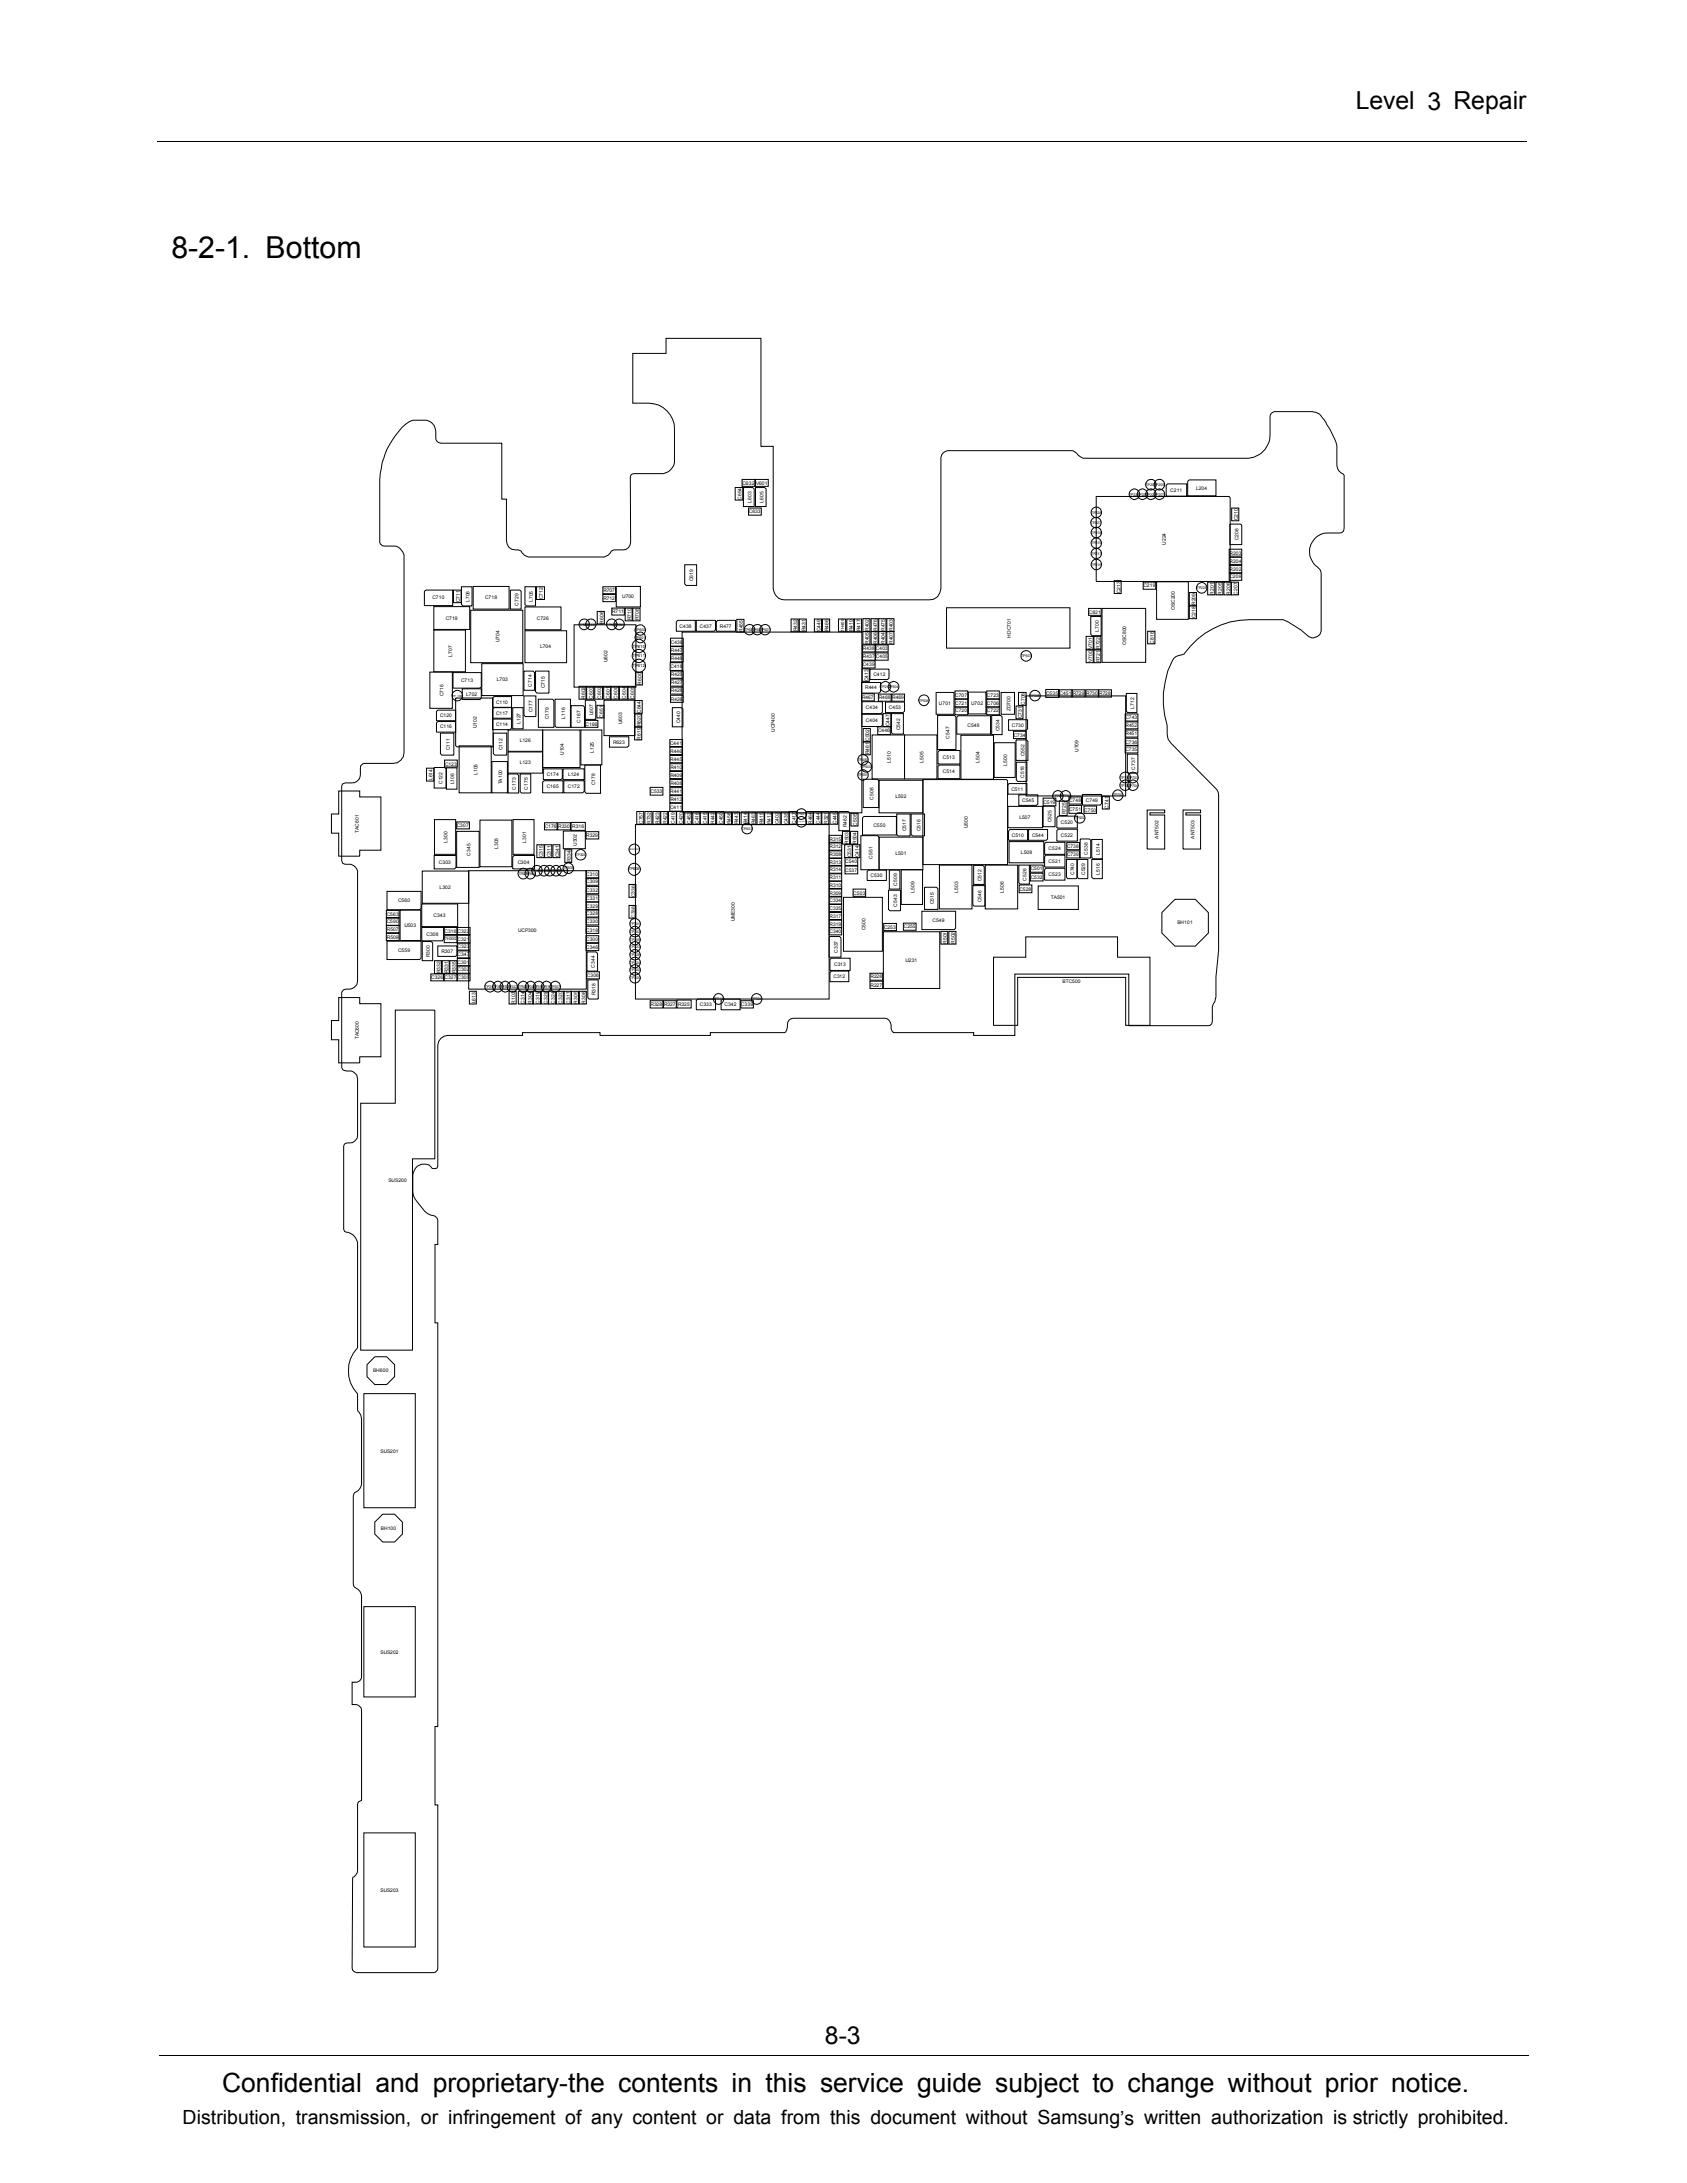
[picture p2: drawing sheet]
<svg xmlns="http://www.w3.org/2000/svg" width="216mm" height="279mm" viewBox="0 0 216 279" stroke-linecap="round" stroke-linejoin="round" font-family="sans-serif">
<defs><g id="words">
<text font-size="3.9" x="21.9" y="33.1">8-2-1. Bottom</text>
<text font-size="3.4" x="28.4" y="267.7">Confidential and proprietary-the contents in this service guide subject to change without prior notice.</text>
<g font-size="3.2">
<text x="173.5" y="14">Level 3 Repair</text>
<text x="105.6" y="261.6">8-3</text>
</g>
<text font-size="2.5" x="23.4" y="271.9">Distribution, transmission, or infringement of any content or data from this document without Samsung’s written authorization is strictly prohibited.</text>
<g font-size=".6">
<text x="94.9" y="64" transform="rotate(-90 94.9 64)">C654</text>
<text x="95" y="62">C632 V601</text>
<text x="95.8" y="65.7">C633</text>
<text x="96.2" y="64.3" transform="rotate(-90 96.2 64.3)">L603</text>
<text x="97.7" y="64.3" transform="rotate(-90 97.7 64.3)">L605</text>
<text x="149.8" y="62.9">C211</text>
<text x="153.1" y="62.7">L204</text>
<text x="149.2" y="69.7" transform="rotate(-90 149.2 69.7)">U224</text>
<text x="157.4" y="71">R203</text>
<text x="158.4" y="66.6" transform="rotate(-90 158.4 66.6)">C210</text>
<text x="158.5" y="69.1" transform="rotate(-90 158.5 69.1)">C206</text>
<text x="55.4" y="76.7">C710</text>
<text x="58.9" y="77.1" transform="rotate(-90 58.9 77.1)">C711</text>
<text x="60.1" y="77" transform="rotate(-90 60.1 77)">L706</text>
<text x="62.1" y="76.7">C718</text>
<text x="66.3" y="77.5" transform="rotate(-90 66.3 77.5)">C729</text>
<text x="68.2" y="77" transform="rotate(-90 68.2 77)">L705</text>
<text x="69.5" y="76.7" transform="rotate(-90 69.5 76.7)">C712</text>
<text x="77.2" y="75.8">R707</text>
<text x="77.2" y="76.8">R712</text>
<text x="79.6" y="76.6">U700</text>
<text x="88.7" y="74.4" transform="rotate(-90 88.7 74.4)">C619</text>
<text x="143.4" y="75.9" transform="rotate(-90 143.4 75.9)">C213</text>
<text x="146.3" y="75.2">C219</text>
<text x="155.3" y="76.1" transform="rotate(-90 155.3 76.1)">R201</text>
<text x="156.4" y="76.1" transform="rotate(-90 156.4 76.1)">R205</text>
<text x="157.4" y="74">C209</text>
<text x="157.4" y="73">R202</text>
<text x="157.4" y="72">R204</text>
<text x="157.4" y="76.1" transform="rotate(-90 157.4 76.1)">R206</text>
<text x="158.4" y="76.1" transform="rotate(-90 158.4 76.1)">C207</text>
<text x="57" y="79.3">C719</text>
<text x="63.9" y="82.2" transform="rotate(-90 63.9 82.2)">U704</text>
<text x="68.7" y="79.4">C726</text>
<text x="69.1" y="83">L704</text>
<text x="77.2" y="79.8" transform="rotate(-90 77.2 79.8)">R606</text>
<text x="78.3" y="78.5">R711</text>
<text x="80.8" y="79.4" transform="rotate(-90 80.8 79.4)">R710</text>
<text x="81.8" y="79.4" transform="rotate(-90 81.8 79.4)">R708</text>
<text x="85.9" y="82.4">C436</text>
<text x="85.9" y="83.4">R447</text>
<text x="87" y="80.3">C438</text>
<text x="89.6" y="80.3">C437</text>
<text x="92.1" y="80.3">R477</text>
<text x="95.1" y="80.8" transform="rotate(-90 95.1 80.8)">R455</text>
<text x="102" y="80.8" transform="rotate(-90 102 80.8)">R432</text>
<text x="103.1" y="80.8" transform="rotate(-90 103.1 80.8)">R431</text>
<text x="105" y="80.8" transform="rotate(-90 105 80.8)">C449</text>
<text x="106" y="80.8" transform="rotate(-90 106 80.8)">R466</text>
<text x="109.2" y="80.8" transform="rotate(-90 109.2 80.8)">R419</text>
<text x="110.1" y="80.8" transform="rotate(-90 110.1 80.8)">R417</text>
<text x="110.4" y="83.2">R438 C403</text>
<text x="111.2" y="82.4" transform="rotate(-90 111.2 82.4)">R405 R402</text>
<text x="112.3" y="82.4" transform="rotate(-90 112.3 82.4)">R406 R476</text>
<text x="113.2" y="82.4" transform="rotate(-90 113.2 82.4)">R404 R475</text>
<text x="114.3" y="82.4" transform="rotate(-90 114.3 82.4)">R407 R403</text>
<text x="129.3" y="81.6" transform="rotate(-90 129.3 81.6)">HDC701</text>
<text x="139.4" y="78.5">C821</text>
<text x="140.6" y="80.9" transform="rotate(-90 140.6 80.9)">L700</text>
<text x="144.1" y="82.5" transform="rotate(-90 144.1 82.5)">OSC800</text>
<text x="147.7" y="82.4" transform="rotate(-90 147.7 82.4)">C816</text>
<text x="150.4" y="78.1" transform="rotate(-90 150.4 78.1)">OSC200</text>
<text x="153" y="79.1" transform="rotate(-90 153 79.1)">C218 R209</text>
<text x="56.8" y="89.1" transform="rotate(-90 56.8 89.1)">C716</text>
<text x="57.9" y="84" transform="rotate(-90 57.9 84)">L707</text>
<text x="59" y="87.3">C713</text>
<text x="59.6" y="89.1">L702</text>
<text x="63.6" y="87.2">L703</text>
<text x="68.1" y="87.9" transform="rotate(-90 68.1 87.9)">C714</text>
<text x="69.7" y="88.1" transform="rotate(-90 69.7 88.1)">C715</text>
<text x="74.9" y="89.4" transform="rotate(-90 74.9 89.4)">R602</text>
<text x="75.9" y="89.5" transform="rotate(-90 75.9 89.5)">C603</text>
<text x="76.9" y="89.5" transform="rotate(-90 76.9 89.5)">C602</text>
<text x="77.8" y="84.7" transform="rotate(-90 77.8 84.7)">U602</text>
<text x="78" y="89.5" transform="rotate(-90 78 89.5)">C601</text>
<text x="79" y="89.5" transform="rotate(-90 79 89.5)">C600</text>
<text x="80.1" y="89.4" transform="rotate(-90 80.1 89.4)">C604</text>
<text x="81.2" y="89.5" transform="rotate(-90 81.2 89.5)">C605</text>
<text x="82.1" y="87.6" transform="rotate(-90 82.1 87.6)">R600</text>
<text x="85.8" y="85.5">C418</text>
<text x="85.9" y="86.6">R425</text>
<text x="85.9" y="89.7">R426</text>
<text x="85.9" y="87.6">R427</text>
<text x="85.9" y="88.6">R428</text>
<text x="85.9" y="84.5">R448</text>
<text x="110.3" y="89.5">R467</text>
<text x="110.4" y="84.3">R437 C405</text>
<text x="110.4" y="85.3">C439</text>
<text x="110.7" y="88.2">R444</text>
<text x="111.1" y="87.2" transform="rotate(-90 111.1 87.2)">C413</text>
<text x="111.8" y="86.5">C412</text>
<text x="112.5" y="89.5">R468 R469</text>
<text x="122.3" y="89.2">C707</text>
<text x="126.3" y="89.2">C723</text>
<text x="133.9" y="89">C535 C451 R729 R730 R728</text>
<text x="139.8" y="84.7" transform="rotate(-90 139.8 84.7)">V700 V701</text>
<text x="140.8" y="84.8" transform="rotate(-90 140.8 84.8)">R721 R722</text>
<text x="56.3" y="93.2">C116</text>
<text x="56.3" y="91.8">C120</text>
<text x="61" y="93.2" transform="rotate(-90 61 93.2)">U102</text>
<text x="63.5" y="92.9">C114</text>
<text x="63.5" y="91.5">C117</text>
<text x="63.5" y="90.1">C110</text>
<text x="66.5" y="95">L126</text>
<text x="66.6" y="92.7" transform="rotate(-90 66.6 92.7)">L127</text>
<text x="68.2" y="91.2" transform="rotate(-90 68.2 91.2)">C177</text>
<text x="70.2" y="92.1" transform="rotate(-90 70.2 92.1)">C179</text>
<text x="72.3" y="92" transform="rotate(-90 72.3 92)">L116</text>
<text x="74.3" y="92.5" transform="rotate(-90 74.3 92.5)">C167</text>
<text x="75" y="92.9">C166</text>
<text x="75.9" y="91.6" transform="rotate(-90 75.9 91.6)">L607</text>
<text x="77.2" y="91.9" transform="rotate(-90 77.2 91.9)">C651</text>
<text x="78.5" y="95.2">R623</text>
<text x="79.6" y="92.7" transform="rotate(-90 79.6 92.7)">U603</text>
<text x="82" y="94.7" transform="rotate(-90 82 94.7)">R619 R620 C644</text>
<text x="85.8" y="95.3">C441</text>
<text x="87.1" y="92.6" transform="rotate(-90 87.1 92.6)">C440</text>
<text x="99.1" y="93.7" transform="rotate(-90 99.1 93.7)">UCP400</text>
<text x="110.8" y="90.8">C434</text>
<text x="110.8" y="92.4">C404</text>
<text x="112.4" y="93.7">C446</text>
<text x="113.8" y="90.7">C453</text>
<text x="113.8" y="92.9" transform="rotate(-90 113.8 92.9)">C447</text>
<text x="115.2" y="93.4" transform="rotate(-90 115.2 93.4)">C542</text>
<text x="120.2" y="90.3">U701</text>
<text x="121.5" y="94.5" transform="rotate(-90 121.5 94.5)">C547</text>
<text x="122.3" y="91.2">C720</text>
<text x="122.3" y="90.2">C721</text>
<text x="123.8" y="93">C548</text>
<text x="124.3" y="90.2">U702</text>
<text x="126.3" y="90.2">C706</text>
<text x="126.3" y="91.2">C722</text>
<text x="127.9" y="93.6" transform="rotate(-90 127.9 93.6)">C534</text>
<text x="129.3" y="91" transform="rotate(-90 129.3 91)">ZD700</text>
<text x="129.5" y="93">C730</text>
<text x="129.7" y="94.3">C734</text>
<text x="130.8" y="91.9" transform="rotate(-90 130.8 91.9)">C731</text>
<text x="131.2" y="90.2" transform="rotate(-90 131.2 90.2)">C708</text>
<text x="144" y="92.1">C743</text>
<text x="144" y="95.2">C736</text>
<text x="144.1" y="94.1">R451</text>
<text x="144.1" y="93.1">R452</text>
<text x="145.1" y="90.7" transform="rotate(-90 145.1 90.7)">L712</text>
<text x="55.4" y="99.9" transform="rotate(-90 55.4 99.9)">L614</text>
<text x="56.6" y="100.3" transform="rotate(-90 56.6 100.3)">C122</text>
<text x="57" y="98">C123</text>
<text x="57.6" y="96" transform="rotate(-90 57.6 96)">C111</text>
<text x="58.1" y="100.4" transform="rotate(-90 58.1 100.4)">L106</text>
<text x="61.1" y="99.2" transform="rotate(-90 61.1 99.2)">L105</text>
<text x="64.3" y="100.4" transform="rotate(-90 64.3 100.4)">TA100</text>
<text x="64.3" y="96" transform="rotate(-90 64.3 96)">C112</text>
<text x="66" y="101" transform="rotate(-90 66 101)">C173</text>
<text x="66.5" y="97.8">L123</text>
<text x="67.5" y="101" transform="rotate(-90 67.5 101)">C175</text>
<text x="70" y="99.3">C174</text>
<text x="70" y="100.9">C165</text>
<text x="72.2" y="96.6" transform="rotate(-90 72.2 96.6)">U104</text>
<text x="72.7" y="100.9">C172</text>
<text x="72.7" y="99.3">L124</text>
<text x="76" y="96.4" transform="rotate(-90 76 96.4)">L125</text>
<text x="76.2" y="100.5" transform="rotate(-90 76.2 100.5)">C178</text>
<text x="83.2" y="101.5">C533</text>
<text x="85.8" y="101.5">R441</text>
<text x="85.8" y="97.4">R445</text>
<text x="85.8" y="96.3">R446</text>
<text x="85.8" y="100.4">R408</text>
<text x="85.8" y="99.4">R409</text>
<text x="85.8" y="98.4">R410</text>
<text x="111.3" y="96.6" transform="rotate(-90 111.3 96.6)">R461 C502</text>
<text x="114" y="97.6" transform="rotate(-90 114 97.6)">L510</text>
<text x="118.2" y="97.6" transform="rotate(-90 118.2 97.6)">L505</text>
<text x="120.7" y="97.2">C513</text>
<text x="120.7" y="99">C514</text>
<text x="125.4" y="97.7" transform="rotate(-90 125.4 97.7)">L504</text>
<text x="128.9" y="98" transform="rotate(-90 128.9 98)">L500</text>
<text x="129.4" y="101.2">C511</text>
<text x="131.1" y="99.6" transform="rotate(-90 131.1 99.6)">C518</text>
<text x="131.1" y="96.8" transform="rotate(-90 131.1 96.8)">C552</text>
<text x="138" y="96.2" transform="rotate(-90 138 96.2)">U709</text>
<text x="144" y="96.1">C735</text>
<text x="145.3" y="98.5" transform="rotate(-90 145.3 98.5)">C737</text>
<text x="45.9" y="106.6" transform="rotate(-90 45.9 106.6)">TAC601</text>
<text x="57.3" y="107.8" transform="rotate(-90 57.3 107.8)">L300</text>
<text x="58.5" y="105.9">C307</text>
<text x="67.3" y="107.8" transform="rotate(-90 67.3 107.8)">L301</text>
<text x="69.7" y="106">C176 R330 R316</text>
<text x="75" y="107.1">R329</text>
<text x="82.3" y="105.5" transform="rotate(-90 82.3 105.5)">C757</text>
<text x="83.3" y="105.4" transform="rotate(-90 83.3 105.4)">R732</text>
<text x="84.3" y="105.4" transform="rotate(-90 84.3 105.4)">R423</text>
<text x="85.3" y="105.4" transform="rotate(-90 85.3 105.4)">R422</text>
<text x="85.8" y="103.5">C411</text>
<text x="85.8" y="102.5">R413</text>
<text x="86.4" y="105.5" transform="rotate(-90 86.4 105.5)">C419</text>
<text x="87.4" y="105.5" transform="rotate(-90 87.4 105.5)">C420</text>
<text x="88.4" y="105.5" transform="rotate(-90 88.4 105.5)">C452</text>
<text x="89.4" y="105.5" transform="rotate(-90 89.4 105.5)">C416</text>
<text x="90.4" y="105.5" transform="rotate(-90 90.4 105.5)">C415</text>
<text x="91.5" y="105.4" transform="rotate(-90 91.5 105.4)">R442</text>
<text x="92.5" y="105.5" transform="rotate(-90 92.5 105.5)">C450</text>
<text x="93.5" y="105.5" transform="rotate(-90 93.5 105.5)">R456</text>
<text x="94.5" y="105.5" transform="rotate(-90 94.5 105.5)">R443</text>
<text x="95.6" y="105.5" transform="rotate(-90 95.6 105.5)">R414</text>
<text x="96.6" y="105.5" transform="rotate(-90 96.6 105.5)">R463</text>
<text x="97.7" y="105.5" transform="rotate(-90 97.7 105.5)">R415</text>
<text x="98.6" y="105.5" transform="rotate(-90 98.6 105.5)">R412</text>
<text x="99.7" y="105.5" transform="rotate(-90 99.7 105.5)">C402</text>
<text x="100.8" y="105.5" transform="rotate(-90 100.8 105.5)">C435</text>
<text x="101.8" y="105.5" transform="rotate(-90 101.8 105.5)">C417</text>
<text x="103.9" y="105.4" transform="rotate(-90 103.9 105.4)">R464</text>
<text x="104.9" y="105.5" transform="rotate(-90 104.9 105.5)">C444</text>
<text x="106" y="105.4" transform="rotate(-90 106 105.4)">R321</text>
<text x="106.2" y="107.6">R315</text>
<text x="107" y="105.5" transform="rotate(-90 107 105.5)">C445</text>
<text x="108.4" y="105.9" transform="rotate(-90 108.4 105.9)">R462</text>
<text x="108.6" y="108" transform="rotate(-90 108.6 108)">R503</text>
<text x="109.6" y="108" transform="rotate(-90 109.6 108)">R504</text>
<text x="109.7" y="105.7" transform="rotate(-90 109.7 105.7)">C505</text>
<text x="111.8" y="105.9">C550</text>
<text x="111.8" y="102.3" transform="rotate(-90 111.8 102.3)">C508</text>
<text x="114.6" y="102.2">L502</text>
<text x="116" y="106.4" transform="rotate(-90 116 106.4)">C517</text>
<text x="117.8" y="106.4" transform="rotate(-90 117.8 106.4)">C516</text>
<text x="123.8" y="106" transform="rotate(-90 123.8 106)">U500</text>
<text x="129.5" y="107.1">C510</text>
<text x="130.5" y="104.8">L507</text>
<text x="130.8" y="102.6">C545</text>
<text x="132.1" y="107.1">C544</text>
<text x="133.5" y="102.8">C519</text>
<text x="134.6" y="105.3" transform="rotate(-90 134.6 105.3)">C525</text>
<text x="135.8" y="105.4">C520</text>
<text x="135.8" y="107.1">C522</text>
<text x="136.4" y="104.2" transform="rotate(-90 136.4 104.2)">R725</text>
<text x="136.8" y="102.7">C748</text>
<text x="136.8" y="103.8">C751 C750</text>
<text x="139" y="102.6">C749</text>
<text x="141.9" y="103.5" transform="rotate(-90 141.9 103.5)">C741</text>
<text x="148.3" y="107.4" transform="rotate(-90 148.3 107.4)">ANT502</text>
<text x="152.9" y="107.4" transform="rotate(-90 152.9 107.4)">ANT503</text>
<text x="56.2" y="110.6">C303</text>
<text x="56.3" y="113.7">L302</text>
<text x="60.2" y="109.5" transform="rotate(-90 60.2 109.5)">C345</text>
<text x="63.8" y="108.7" transform="rotate(-90 63.8 108.7)">L303</text>
<text x="66.3" y="110.6">C304</text>
<text x="69.5" y="109.7" transform="rotate(-90 69.5 109.7)">C315</text>
<text x="70.5" y="109.7" transform="rotate(-90 70.5 109.7)">C311</text>
<text x="71.5" y="109.7" transform="rotate(-90 71.5 109.7)">C341</text>
<text x="73.1" y="110.3" transform="rotate(-90 73.1 110.3)">R334</text>
<text x="73.8" y="108.3" transform="rotate(-90 73.8 108.3)">U302</text>
<text x="75" y="113.1">C309</text>
<text x="75" y="112.1">C310</text>
<text x="106.2" y="109.6">R308</text>
<text x="106.2" y="113.5">R310</text>
<text x="106.2" y="112.5">R311</text>
<text x="106.2" y="108.6">R312</text>
<text x="106.2" y="110.5">R313</text>
<text x="106.2" y="111.5">R314</text>
<text x="108.2" y="111.6">C537</text>
<text x="108.2" y="110.5">C540</text>
<text x="108.9" y="109.7" transform="rotate(-90 108.9 109.7)">C531</text>
<text x="109.9" y="109.7" transform="rotate(-90 109.9 109.7)">C414</text>
<text x="111.4" y="112.2">C530</text>
<text x="111.7" y="109.9" transform="rotate(-90 111.7 109.9)">C551</text>
<text x="114.6" y="109.5">L501</text>
<text x="114.8" y="113.3" transform="rotate(-90 114.8 113.3)">C509</text>
<text x="125.6" y="112.8" transform="rotate(-90 125.6 112.8)">C512</text>
<text x="130.5" y="114">C528</text>
<text x="130.7" y="109.3">L508</text>
<text x="131.4" y="112.7" transform="rotate(-90 131.4 112.7)">C526</text>
<text x="131.9" y="111.4">C501</text>
<text x="131.9" y="112.5">C532</text>
<text x="134.2" y="110.4">C521</text>
<text x="134.2" y="112.1">C523</text>
<text x="134.2" y="108.8">C524</text>
<text x="136.6" y="108.5">C738</text>
<text x="136.6" y="109.6">C739</text>
<text x="137.5" y="112" transform="rotate(-90 137.5 112)">C740</text>
<text x="138.9" y="112" transform="rotate(-90 138.9 112)">C529</text>
<text x="139.2" y="109.4" transform="rotate(-90 139.2 109.4)">C538</text>
<text x="140.7" y="111.9" transform="rotate(-90 140.7 111.9)">L516</text>
<text x="140.7" y="109.4" transform="rotate(-90 140.7 109.4)">L514</text>
<text x="49.5" y="117.2">C563</text>
<text x="49.5" y="118.2">C590</text>
<text x="49.5" y="119.1">R507</text>
<text x="50.9" y="115.5">C560</text>
<text x="51.8" y="118.7">U503</text>
<text x="54.6" y="119.8">C308</text>
<text x="55.5" y="117.4">C343</text>
<text x="56.9" y="119.4">C316 C322</text>
<text x="66.3" y="119.3">UCP300</text>
<text x="75" y="119.3">C318</text>
<text x="75" y="117.2">C328</text>
<text x="75" y="116.2">C329</text>
<text x="75" y="118.2">C330</text>
<text x="75" y="115.2">C331</text>
<text x="75" y="114.2">C332</text>
<text x="81.3" y="114.8" transform="rotate(-90 81.3 114.8)">C336</text>
<text x="81.3" y="117.5" transform="rotate(-90 81.3 117.5)">C338</text>
<text x="94" y="117.9" transform="rotate(-90 94 117.9)">UME300</text>
<text x="106.2" y="119.4">C340</text>
<text x="106.2" y="118.5">R319</text>
<text x="106.2" y="115.5">C334</text>
<text x="106.2" y="116.4">C335</text>
<text x="106.2" y="114.5">R309</text>
<text x="106.2" y="117.5">R317</text>
<text x="109.2" y="114.5">C503</text>
<text x="110.8" y="119.1" transform="rotate(-90 110.8 119.1)">C500</text>
<text x="113.2" y="118.9">C253</text>
<text x="114.8" y="116" transform="rotate(-90 114.8 116)">C543</text>
<text x="115.7" y="118.8">C255</text>
<text x="117" y="114.3" transform="rotate(-90 117 114.3)">L509</text>
<text x="119.4" y="118">C549</text>
<text x="119.5" y="115.8" transform="rotate(-90 119.5 115.8)">C515</text>
<text x="122.6" y="114.3" transform="rotate(-90 122.6 114.3)">L503</text>
<text x="125.6" y="115.4" transform="rotate(-90 125.6 115.4)">C546</text>
<text x="128.5" y="114.3" transform="rotate(-90 128.5 114.3)">L506</text>
<text x="134.5" y="115.1">TA501</text>
<text x="150.7" y="118.3">BH101</text>
<text x="49.5" y="120.1">R509</text>
<text x="50.9" y="121.9">C559</text>
<text x="55" y="122.5" transform="rotate(-90 55 122.5)">R300</text>
<text x="55.2" y="125.3">C326 C327 C305</text>
<text x="56.4" y="124.6" transform="rotate(-90 56.4 124.6)">R332</text>
<text x="56.5" y="122">R307</text>
<text x="57.4" y="124.6" transform="rotate(-90 57.4 124.6)">R331</text>
<text x="58.4" y="124.6" transform="rotate(-90 58.4 124.6)">R335</text>
<text x="58.6" y="123.4">C301</text>
<text x="58.6" y="124.3">C302</text>
<text x="58.6" y="122.4">C347</text>
<text x="58.6" y="120.4">C321</text>
<text x="58.6" y="121.4">C323</text>
<text x="75" y="120.4">C300</text>
<text x="75" y="121.4">C346</text>
<text x="75.1" y="125">C306</text>
<text x="76.1" y="123.8" transform="rotate(-90 76.1 123.8)">C344</text>
<text x="106.7" y="125.2">C312</text>
<text x="106.8" y="123.6">C313</text>
<text x="107.2" y="122" transform="rotate(-90 107.2 122)">C337</text>
<text x="111.4" y="125.2">R228</text>
<text x="115.9" y="123.1">U231</text>
<text x="121.2" y="120.8" transform="rotate(-90 121.2 120.8)">R501</text>
<text x="122.2" y="120.8" transform="rotate(-90 122.2 120.8)">R502</text>
<text x="136" y="125.8">BTC500</text>
<text x="60.9" y="128.4" transform="rotate(-90 60.9 128.4)">L613</text>
<text x="65.9" y="128.4" transform="rotate(-90 65.9 128.4)">R102</text>
<text x="67.1" y="128.5" transform="rotate(-90 67.1 128.5)">C314</text>
<text x="68.1" y="128.4" transform="rotate(-90 68.1 128.4)">R304</text>
<text x="69" y="128.5" transform="rotate(-90 69 128.5)">C319</text>
<text x="70.1" y="128.5" transform="rotate(-90 70.1 128.5)">C325</text>
<text x="71" y="128.5" transform="rotate(-90 71 128.5)">C324</text>
<text x="72" y="128.5" transform="rotate(-90 72 128.5)">C320</text>
<text x="73" y="128.5" transform="rotate(-90 73 128.5)">C317</text>
<text x="73.9" y="128.4" transform="rotate(-90 73.9 128.4)">R305</text>
<text x="74.9" y="128.4" transform="rotate(-90 74.9 128.4)">R306</text>
<text x="76.2" y="127.4" transform="rotate(-90 76.2 127.4)">R318</text>
<text x="83.3" y="128.8">R328 R327 R325</text>
<text x="89.6" y="128.8">C333</text>
<text x="92.7" y="128.8">C342</text>
<text x="94.8" y="128.8">C339</text>
<text x="111.4" y="126.3">R227</text>
<text x="45.9" y="133" transform="rotate(-90 45.9 133)">TAC600</text>
<text x="49.7" y="151.3">SUS200</text>
<text x="47.8" y="175.7">BH600</text>
<text x="48.7" y="185.9">SUS201</text>
<text x="48.7" y="195.8">BH100</text>
<text x="48.7" y="211.6">SUS202</text>
<text x="48.7" y="242.1">SUS203</text>
</g>
<g font-size=".5">
<text x="139.7" y="65.7">TP228</text>
<text x="144.5" y="63.4">TP221</text>
<text x="145.6" y="63.4">TP220</text>
<text x="146.6" y="62.2">TP208</text>
<text x="146.6" y="63.4">TP222</text>
<text x="147.7" y="63.4">TP207</text>
<text x="147.7" y="62.2">TP209</text>
<text x="139.6" y="67.1">TP227</text>
<text x="139.7" y="71">TP217</text>
<text x="139.7" y="68.3">TP218</text>
<text x="139.7" y="69.7">TP219</text>
<text x="139.7" y="72.4">TP216</text>
<text x="153.1" y="75.4">TP229</text>
<text x="74.1" y="80.1">TP604</text>
<text x="75" y="80.1">TP605</text>
<text x="77.6" y="80.1">TP603</text>
<text x="78.6" y="80.1">TP600</text>
<text x="81" y="82.9">TP610</text>
<text x="81.3" y="81.7">TP601</text>
<text x="81.3" y="80.8">TP602</text>
<text x="95.3" y="80.8">TP509</text>
<text x="96.3" y="80.8">TP508</text>
<text x="97.3" y="80.8">TP507</text>
<text x="108.1" y="80.9" transform="rotate(-90 108.1 80.9)">TH400</text>
<text x="81" y="84.1">TP611</text>
<text x="81" y="85.4">TP612</text>
<text x="112.7" y="88.1">TP212</text>
<text x="113.7" y="88.1">TP504</text>
<text x="117.6" y="89.8">TP506</text>
<text x="130.7" y="84.1">TP503</text>
<text x="131.8" y="89.2">TP505</text>
<text x="109.8" y="97.4">TP400</text>
<text x="109.8" y="99.4">TP501</text>
<text x="110.3" y="98.3">TP402</text>
<text x="142.4" y="101.9">TP702</text>
<text x="143.3" y="99.7">TP705</text>
<text x="143.3" y="100.7">TP706</text>
<text x="144.4" y="99.7">TP703</text>
<text x="144.4" y="100.7">TP704</text>
<text x="95" y="106.2">TP403</text>
<text x="101.9" y="104.4">TP401</text>
<text x="134.7" y="102">TP701</text>
<text x="135.7" y="102">TP700</text>
<text x="137.5" y="104.9">TP502</text>
<text x="66.3" y="112">TP328</text>
<text x="67.2" y="112">TP305</text>
<text x="68.1" y="111.6">TP314 TP313 TP311</text>
<text x="69" y="111.6">TP310 TP306</text>
<text x="72.1" y="111.3">TP308</text>
<text x="73.7" y="109.6">TP325</text>
<text x="80.5" y="111.4">TP606</text>
<text x="80.6" y="118.4">TP301</text>
<text x="80.6" y="119.4">TP303</text>
<text x="56.9" y="120.4">TH300</text>
<text x="80.6" y="122.3">TP329</text>
<text x="80.6" y="121.4">TP323</text>
<text x="80.6" y="123.4">TP324</text>
<text x="80.6" y="125.3">TP300</text>
<text x="80.6" y="124.3">TP302</text>
<text x="80.6" y="120.4">TP309</text>
<text x="62.1" y="126.4">TP317</text>
<text x="63.1" y="126.4">TP318</text>
<text x="64" y="126.4">TP330</text>
<text x="64.9" y="126.4">TP322 TP320</text>
<text x="67.2" y="126.4">TP326</text>
<text x="68.3" y="126.4">TP316</text>
<text x="69.3" y="126.4">TP315TP307</text>
<text x="91.3" y="128">TP312</text>
<text x="96.2" y="128">TP304</text>
</g>
<text font-size=".4" x="57.9" y="89.2">TP_100</text>
<text font-size=".3" x="80.5" y="108.8">RESET300</text>
</g></defs>
<g fill="none" stroke="#000" stroke-width=".13">
<path d="M20.2 18.1h175.3M51.4 54.7a2.58 2.58 0 0 1 1.5-.9h1.8a1.49 1.49 0 0 1 1.1 1.4v1.1l.1 .2 .6 .2 7.7 .1v7.1h.6v5.3l.1 .4a1.17 1.17 0 0 0 1.4 .8l.4 .1 .4 .6 .5 .2h9.7l.6-.3 .3-.5 .4-.1 1.5-.1 .3-.2 .2-.4 .1-.4v-8.3l.1-.2 .3-.2h3.8l.7-.2a1.94 1.94 0 0 0 .7-1.2v-4.9a3.4 3.4 0 0 0-3.2-2.7h-2.1v-6.4h4.2v-1.9h12.2v13.8h1.6v18.3a1.51 1.51 0 0 0 1.4 1.4h18.6l.5-.1 .5-.3 .4-1v-16.9a1.22 1.22 0 0 1 .9-.8h15.9l1.4 1 21.5-.1a2.95 2.95 0 0 0 2.4-3v-2.3l.2-.4 .3-.2h5l.4 .1a2.62 2.62 0 0 1 1.4 1.5 10.5 10.5 0 0 1 1.3 2.7v2.8a1.84 1.84 0 0 0 .9 1v6.8a.55 .55 0 0 1-.5 .6h-2a2.41 2.41 0 0 0-1.9 1.9 2.41 2.41 0 0 0 1 2.5 .91 .91 0 0 1 .5 .8l-.1 7.5a1.1 1.1 0 0 1-1.5 .6 11 11 0 0 0-3.3-2.2h-4.3l-1.2 .1a10.1 10.1 0 0 0-7.2 4.3l-1 .3-.3 .3a11 11 0 0 0-.8 8.6 2.58 2.58 0 0 0 .5 2.3l5.8 5.8 .3 .7v20l-.4 3.3v2.6l-.1 .6-.3 .7v1.8l-.1 .3-.2 .2-.3 .1h-10.1v-6.6h-14.6v7.8h-5.3v-.3h-10.3v-.1a.98 .98 0 0 1-.3-.9 .91 .91 0 0 0-.8-.9l-11.9 .1a.94 .94 0 0 0-.5 1l-.1 .5-.3 .3h-9.5v.3h-14.1v-.3h-9.9v.3h-9.6l-.5 .1-.4 .3-.3 .4-.1 .5v15.5l-.1 .2-.2 .1-.4-.1a1.31 1.31 0 0 0-2.3 .4l-.2 .5 .1 2.4a4.5 4.5 0 0 0 1.4 2.2 2.27 2.27 0 0 0 1.4 .7l.2 .2 .1 .3v3.1h-.3v10h.3v51.7h-.3v10h.3v20.9v.3l-.3 .2-.2 .1h-9.8a.66 .66 0 0 1-.6-.6v-11.5l.4-.4 .2-.3 .1-.3v-8.5l.1-.3 .4-.2v-11.5a.91 .91 0 0 0-1.2-.7v-2.9h.5a.73 .73 0 0 0 .7-.6l-.1-10.7a1.76 1.76 0 0 0-.9-.9l-.1-.4v-11.2l.2-.5a1.26 1.26 0 0 0 .9-1.1v-8.3l-.1-.5-.4-.7v-2a4.4 4.4 0 0 1 0-5.9v-13.5l-.1-.2a1.95 1.95 0 0 0-1.6-1.2l-.1-.3v-10.8a.57 .57 0 0 1 .7-.2 1.01 1.01 0 0 0 1.1-1v-7.2l-.1-.5-.7-.5h-.7l-.4-.1-.2-.4v-9.5l.2-.4 .4-.1a1.21 1.21 0 0 0 1.5-1v-14.2l-.1-.2a1.28 1.28 0 0 0-1.5-.6l-.3-.1-.2-.3v-9.6l.2-.3 .3-.1h1.2a1.05 1.05 0 0 0 .7-1.1l.1-1.1 .2-.3h4a1.41 1.41 0 0 0 1.3-1.4v-25.3l-.1-.3a1.39 1.39 0 0 0-1.1-.8h-1.6l-.3-.5v-8.1a10.4 10.4 0 0 1 2.8-6.6zM54.3 75.7l.2-.2h3.4v2h-3.6zM55.5 77.6h4.6v3h-4.6zM58 75.5h1v1.6h-1zM59.1 75.1h1.3v2.5h-1.2l-.1-.2zM60.2 78.1h6.7v6.7h-6.7zM60.6 75.1h4.6v2.9h-4.6zM65.3 75.5h1.2l.2 .2v2.3h-1.4zM67.2 75.1h1.3v2.5h-1.1l-.2-.2zM67.2 77.7h4.6v2.9h-4.6zM68.7 75.1h1v1.6h-1z"/>
<path d="M73.5 80h7.9v7.9h-7.9zM76.4 78.3h.9v1.6h-.9zM77.2 75.1h1.6v.9h-1.6zM77.2 76.1h1.6v.9h-1.6zM78.3 77.8h1.6v.9h-1.6zM78.9 75.1h3.1v2.6h-3.1zM80 77.8h.9v1.7h-.9zM81 77.8h.9v1.7h-.9zM86.6 79.6l.1-.2h2.3v1.4h-2.4zM87.6 72.3h1.6v2.6h-1.4l-.2-.2zM89.1 79.4h2.5v1.2l-.2 .2h-2.3zM91.7 79.6l.2-.2h2.2v1.4h-2.4z"/>
<path d="M94.1 62.4h1v1.6h-1zM94.3 79.3h.9v1.6h-.9zM95 61.4h1.6v.9h-1.6zM95.1 62.4h1.2l.2 .2v2.2h-1.4zM95.8 65h1.6v.9h-1.6zM96.7 61.4h1.6v.9h-1.6zM96.7 62.4h1.2l.1 .2v2.2h-1.3zM101.2 79.2h1v1.7h-1zM102.3 79.2h.9v1.7h-.9zM104.2 79.2h.9v1.7h-.9zM105.3 79.2h.9v1.7h-.9zM107.3 79.2h.9v1.7h-.9z"/>
<path d="M108.4 79.2h.9v1.7h-.9zM109.3 79.2h1v1.7h-1zM110.4 79.2h.9v1.6h-.9zM111.5 79.2h.9v1.6h-.9zM112.5 79.2h.9v1.6h-.9zM113.5 79.2h.9v1.6h-.9zM121.1 77.8h15.8v5.2h-15.8zM139.3 77.9h1.6v.9h-1.6zM139.6 78.9h1.3v2.5h-1.1l-.2-.2zM140.3 63.5h17l.1 .2v10.7h-17.1zM141 77.9h5.6v6.9h-5.6zM142.6 74.3h.9v1.7h-.9z"/>
<path d="M146.3 74.5h1.6v.9h-1.6zM148 74.5h4.1v4.8h-4.1zM149.4 61.9h2.5v1.6h-2.7v-1.4zM152.2 61.4h3.4v2.1h-3.6v-1.9zM152.2 77.6h.9v1.6h-.9zM152.2 75.8h.9v1.7h-.9zM154.6 74.5h.9v1.6h-.9zM155.6 74.5h.9v1.6h-.9zM156.6 74.5h.9v1.6h-.9zM157.3 73.4h1.6v.9h-1.6zM157.3 72.4h1.6v.9h-1.6zM157.3 70.3h1.6v.9h-1.6z"/>
<path d="M157.3 71.3h1.6v.9h-1.6zM157.4 67.1h1.4l.1 .1v2.5h-1.5zM157.6 74.5h.9v1.6h-.9zM157.6 65h.9v1.7h-.9zM54.6 98.3h.9v1.7h-.9zM55 86h2.9v4.7h-2.9zM55.5 80.6h4.1v5.4h-4.1zM55.6 98.2h1.3l.2 .2v2.5h-1.5zM56 92.4h2.3v1.3h-2.4v-1.2zM56 90.9h2.3v1.3h-2.4v-1.1zM56.4 93.8h1.7v2.8h-1.6l-.1-.1zM56.9 97.3h1.6v.9h-1.6z"/>
<path d="M57.1 98.3h1.4v2.7h-1.4zM58 86.1h3.6v1.8l-.2 .2h-3.4zM58.3 89.3h4.8v6.3h-4.6l-.2-.2zM58.8 95.5h4.1v6h-4.1zM59.2 88.2h2.4v1.1l-.2 .2h-2.2zM61.7 84.9h5.3v4.1h-5.3zM62.9 97.5h2v4h-2zM63 90.7l.2-.1h2.3v1.3h-2.5zM63 92h2.5v1.2l-.2 .2h-2.3zM63.1 93.8h1.8v2.8h-1.6l-.2-.1zM63.2 89.2h2.3v1.3h-2.5v-1.2zM65 96.2h4.4v2.8h-4.4z"/>
<path d="M65 93.4h4.4v2.8h-4.4zM65 99.1h1.2l.2 .1v2.3h-1.4zM65.6 90.6h1.4v2.7h-1.4zM66.6 99.1h1.3v2.4h-1.2l-.1-.2zM67.1 89.1h1.5v2.6h-1.4l-.1-.2zM67.1 85.9h1.1l.2 .2v2.2h-1.3zM67.2 80.7h5.3v4.1h-5.3zM68.5 85.9h1.8v2.8h-1.6l-.2-.2zM68.9 89.5h1.8l.2 .2v3.4h-2zM69.4 93.4h4.8v4.8h-4.8zM69.5 98.4h2.5v1.2l-.2 .2h-2.3zM71 89.5h2v3.6h-1.8l-.2-.2z"/>
<path d="M72.1 98.4h2.7v1.4h-2.7zM72.2 99.9h2.6v1.4l-.2 .2h-2.4zM73.1 90.3h1.5l.2 .2v2.6h-1.7zM74.1 87.8h.9v1.7h-.9zM74.3 93.4h2.7v4.5h-2.7zM74.8 97.9h2.1v3.6h-1.9l-.2-.1zM74.9 92.2h1.6v.9h-1.6zM74.9 89.6h1.2l.1 .2v2.3h-1.3zM75.1 87.8h.9v1.7h-.9zM76.1 87.8h1v1.7h-1zM76.4 90.3h.9v1.6h-.9zM77.3 87.8h.8v1.7h-.8z"/>
<path d="M77.3 89.6h4v4.5h-4zM78 94.3h2.5v1.2l-.2 .1h-2.3zM78.2 87.8h1v1.7h-1zM79.3 87.8h1v1.7h-1zM80.4 87.8h.9v1.7h-.9zM81.2 89.7h1v1.6h-1zM81.2 91.4h.9v1.6h-.9zM81.2 93h.9v1.7h-.9zM81.3 86h.9v1.7h-.9zM85.7 94.7h1.7v.8h-1.7zM85.7 97.7h1.7v.9h-1.7zM85.7 99.8h1.7v.9h-1.7z"/>
<path d="M85.7 98.7h1.7v1h-1.7zM85.7 96.7h1.7v.9h-1.7zM85.7 95.6h1.7v1h-1.7zM85.8 84.8h1.6v1h-1.6zM85.8 85.9h1.6v.9h-1.6zM85.8 89h1.6v.9h-1.6zM85.8 81.7h1.6v1h-1.6zM85.8 86.9h1.6v.9h-1.6zM85.8 87.9h1.6v.9h-1.6zM85.8 82.8h1.6v.9h-1.6zM85.8 83.8h1.6v.9h-1.6zM86 90.6h1.2l.2 .1v2.3h-1.4z"/>
<path d="M87.3 80.9h23v23.1h-22.8l-.2-.1zM110.3 87.4h2.4v1.1l-.2 .2h-2.2zM110.3 88.8h1.6v.9h-1.6zM110.3 91.4h2.6v1.4l-.2 .2h-2.4zM110.3 89.8h2.6v1.4l-.2 .1h-2.4zM110.3 85.6h1v1.6h-1zM110.4 84.6h1.6v.9h-1.6zM110.4 83.6h1.6v.9h-1.6zM110.4 82.6h1.6v.8h-1.6zM110.4 80.8h.9v1.7h-.9zM110.5 99.7h1.8l.2 .2v3.5h-2zM110.5 93.2h.9v1.7h-.9z"/>
<path d="M110.5 95h.9v1.6h-.9zM111.3 85.6h2.5v1.2l-.2 .2h-2.3zM111.5 80.8h.9v1.7h-.9zM111.6 94.1h4.2v5.6h-4.2zM112.1 82.6h1.6v.8h-1.6zM112.1 83.6h1.6v.9h-1.6zM112.3 93h1.6v1h-1.6zM112.4 88.8h1.6v.9h-1.6zM112.5 80.8h.9v1.7h-.9zM112.5 99.9h5.6v4.1h-5.6zM113 91.3h1v1.7h-1zM113.3 89.9h2.5v1.1l-.2 .2h-2.3z"/>
<path d="M113.5 80.8h.9v1.7h-.9zM114.1 91.3h1.5v2.7h-1.3l-.2-.2zM114.1 88.8h1.7v.9h-1.7zM115.8 94.1h4.1v5.6h-4.1zM118.1 99.8h10.7l.1 .1v10.8h-10.8zM119.8 88.6h2.3v2.8h-2.3zM120 91.6h2.2l.1 .2v4.1h-2.3zM120 96.2l.2-.1h2.7v1.7h-2.9zM120 98.1l.2-.2h2.7v1.8h-2.9zM122.2 88.4h1.6v1.1h-1.6zM122.2 90.5h1.6v1h-1.6zM122.2 89.5h1.6v1h-1.6z"/>
<path d="M122.6 91.6h4.2v2.4h-4.4v-2.2zM123 94.1h4.1v5.6h-4.1zM123.9 88.6h2.3v2.8h-2.3zM126.3 89.5h1.6v1h-1.6zM126.3 90.5h1.6v1h-1.6zM126.3 88.4h1.6v1.1h-1.6zM126.9 91.6h1.2l.1 .2v2.2h-1.3zM127.2 95.1h2.7v4.4h-2.7zM128.1 88.6h1.7v2.8h-1.7zM129.1 92.1h2.4v1.2l-.2 .2h-2.2zM129.7 93.6h1.6v.9h-1.6zM130 90.4h.9v1.6h-.9z"/>
<path d="M130 94.7h1.4l.2 .2v2.4h-1.6zM130.1 97.6h1.3v2.4h-1.2l-.1-.2zM130.3 88.6h1v1.7h-1zM131.3 89.1h12.8v12.8h-12.8zM133.8 88.2h1.7v1.1h-1.7zM135.6 88.3h1.6v.9h-1.6zM137.2 88.3h1.7v.9h-1.7zM139 88.3h1.6v.9h-1.6zM139 83.2h.9v1.6h-.9zM139 81.4h.9v1.7h-.9zM140 81.4h.9v1.7h-.9zM140 83.2h.9v1.6h-.9z"/>
<path d="M140.6 88.3h1.6v.9h-1.6zM144 95.5h1.6v.9h-1.6zM144 94.5h1.6v.9h-1.6zM144 91.4h1.6v.9h-1.6zM144 93.4h1.6v.9h-1.6zM144 92.4h1.6v.9h-1.6zM144.1 88.8h1.4v2.4h-1.2l-.2-.2zM144.3 96.5h1.3v2.5h-1.1l-.2-.2zM146.9 80.8h.9v1.6h-.9zM43.3 101.2h2.7v.8h2.7v6.8h-2.7v.8h-2.7v-3h-.9v-2.4h.9zM49.4 118.5h1.7v.9h-1.7zM49.4 119.5h1.7v.9h-1.7z"/>
<path d="M49.4 116.5h1.7v.9h-1.7zM49.4 117.5h1.7v.9h-1.7zM49.5 114.1h4.4v2.1l-.2 .2h-4.2zM51.2 116.5h2.6v3.9h-2.6zM54 118.7h2.8v1.5l-.2 .2h-2.6zM54 115.7h4.6v2.9h-4.6zM54 111.5h6v4.1h-6zM55.6 109.5h2.8v1.5l-.2 .2h-2.6zM55.6 104.9h2.7v4.4h-2.7zM56.9 118.7h1.6v.9h-1.6zM56.9 119.8h1.6v.9h-1.6zM58.4 105.2h1.7v.9h-1.7z"/>
<path d="M58.4 106.4h2.9v4.6h-2.9zM58.5 119.7h1.7v1h-1.7zM58.5 118.7h1.7v.9h-1.7zM60 111.4h15v15.2h-15zM61.4 105h4.1v5.9h-4.1zM65.7 104.9h2.6v4.4h-2.6zM65.8 109.5h2.6v1.7h-2.8v-1.5zM68.7 108.1h.9v1.7h-.9zM69.4 100.1l.2-.2h2.5v1.6h-2.7zM69.7 105.3h1.6v.9h-1.6zM69.7 108.1h.9v1.7h-.9zM70.8 108.1h.8v1.7h-.8z"/>
<path d="M71.4 105.3h1.6v.9h-1.6zM72.1 106.4h2.8v2.2h-2.8zM72.3 108.8h.9v1.6h-.9zM73.1 105.3h1.8v1h-1.8zM75 119.8h1.6v.9h-1.6zM75 112.4h1.6v.9h-1.6zM75 111.4h1.6v1h-1.6zM75 118.6h1.6v.9h-1.6zM75 116.5h1.6v.9h-1.6zM75 115.5h1.6v.9h-1.6zM75 117.5h1.6v.9h-1.6zM75 114.5h1.6v.9h-1.6z"/>
<path d="M75 113.5h1.6v.9h-1.6zM75 106.4h1.6v1h-1.6zM80.5 113.2h.9v1.7h-.9zM80.5 115.9h.9v1.6h-.9zM81.3 105.5h24.8v22.4h-24.8zM81.5 103.9h.9v1.6h-.9zM82.5 103.9h.9v1.6h-.9zM83.2 100.8h1.6v1h-1.6zM83.6 103.9h.9v1.6h-.9zM84.6 103.9h.8v1.6h-.8zM85.6 103.9h1v1.6h-1zM85.7 101.8h1.7v.9h-1.7z"/>
<path d="M85.7 102.8h1.7v1h-1.7zM85.7 100.8h1.7v.9h-1.7zM86.6 103.9h.9v1.6h-.9zM87.6 103.9h.9v1.6h-.9zM88.7 103.9h.9v1.6h-.9zM89.6 103.9h1v1.6h-1zM90.7 103.9h.9v1.6h-.9zM91.7 103.9h.9v1.6h-.9zM92.7 103.9h.9v1.6h-.9zM93.7 103.9h.9v1.6h-.9zM94.8 103.9h1v1.6h-1zM95.8 103.9h.9v1.6h-.9z"/>
<path d="M96.9 103.9h.9v1.6h-.9zM97.9 103.9h.9v1.6h-.9zM98.9 103.9h.9v1.6h-.9zM100 103.9h1v1.6h-1zM101 103.9h1v1.6h-1zM103.1 103.9h1v1.6h-1zM104.1 103.9h1v1.6h-1zM105.2 103.9h.9v1.6h-.9zM106.1 116.8h1.6v.9h-1.6zM106.1 114.8h1.6v.9h-1.6zM106.1 115.8h1.6v.9h-1.6zM106.1 118.7h1.6v1h-1.6z"/>
<path d="M106.1 108.9h1.6v.9h-1.6zM106.1 113.8h1.6v.9h-1.6zM106.1 112.8h1.6v.9h-1.6zM106.1 111.8h1.6v1h-1.6zM106.1 107.9h1.6v.9h-1.6zM106.1 109.9h1.6v.9h-1.6zM106.1 110.8h1.6v1h-1.6zM106.1 106.9h1.6v.9h-1.6zM106.1 117.8h1.6v.9h-1.6zM106.1 119.9h1.4l.1 .2v2.4h-1.5zM106.2 103.9h1v1.6h-1zM107.4 103.9h1.1l.2 .1v2.3h-1.3z"/>
<path d="M107.8 106.4h.9v1.6h-.9zM107.9 114.9h5v6.9h-5zM108.1 108.1h1v1.7h-1zM108.1 110.8h1.7v1h-1.7zM108.1 109.8h1.7v1h-1.7zM108.8 106.4h1v1.6h-1zM108.9 104.1h.9v1.6h-.9zM109.1 108.1h.9v1.7h-.9zM109.2 113.8h1.6v.9h-1.6zM110.2 107h2.1l.2 .1v4.2h-2.3zM110.6 104.5h4.1v2.4h-4.3v-2.2zM111.1 111.4h2.3v1.3h-2.4v-1.2z"/>
<path d="M112.5 107.1h5.6v4.2h-5.6zM113.1 119.3h7.2v7.2h-7.2zM113.1 118.2h1.6v.9h-1.6zM113.7 113.9h1.6v2.7h-1.4l-.2-.2zM113.8 111.4h1.2l.2 .1v2.3h-1.4zM114.8 104.2h1.7v2.8h-1.5l-.2-.2zM115.3 111.3h2.8v4.5h-2.8zM115.6 118.2h1.6v.9h-1.6zM116.6 104.2h1.7v2.8h-1.5l-.2-.2zM118 116.6h4.3v2.2l-.2 .2h-4.1zM118.3 113.6h1.5l.2 .1v2.7h-1.7zM120.2 110.7h4.2v5.6h-4.2z"/>
<path d="M120.4 119.2h.9v1.6h-.9zM121.4 119.2h.9v1.6h-.9zM124.5 113.3h1.5v2.7h-1.3l-.2-.2zM124.6 110.8h1.2l.2 .1v2.3h-1.4zM126.1 110.7h4.1v5.6h-4.1zM129 103.2h4.4v2.7h-4.4zM129.1 107.7h4.5v2.7h-4.5zM129.1 100.3h2.3v1.3h-2.4v-1.1zM129.2 106.2h2.3v1.3h-2.4v-1.1zM130.4 101.7h2.4v1.2l-.2 .2h-2.2zM130.4 110.7h1.3v2.5h-1.1l-.2-.2zM130.4 113.3h1.7v1h-1.7z"/>
<path d="M131.6 106.2h2.5v1.2l-.2 .1h-2.3zM131.9 110.7h1.6v.9h-1.6zM131.9 111.8h1.6v1h-1.6zM132.9 113.4h5.1v3h-5.1zM133.5 102.2h1.6v.9h-1.6zM133.5 103.2h1.4l.1 .2v2.4h-1.5zM133.8 109.5h2.5v1.5h-2.6v-1.4zM133.8 111.1h2.5v1.5h-2.6v-1.3zM133.8 107.8h2.5v1.5h-2.6v-1.3zM135.4 104.5h2.5v1.5h-2.6v-1.4zM135.4 106.1h2.5v1.6h-2.6v-1.4zM135.6 102.6h1v1.8h-1z"/>
<path d="M136.5 110h1.3v2.5h-1.1l-.2-.2zM136.5 107.8h1.7v1h-1.7zM136.5 108.9h1.7v.9h-1.7zM136.8 102h1.6v.9h-1.6zM136.8 103.1h1.6v1h-1.6zM137.9 110h1.3v2.5h-1.2l-.1-.2zM138.2 107.4h1.2l.2 .1v2.3h-1.4zM138.5 101.7h2.5v1.1l-.2 .2h-2.3zM138.7 103.2h1.6v.9h-1.6zM139.7 107.4h1.4v2.5h-1.2l-.2-.2zM139.7 110h1.4v2.5h-1.2l-.2-.2zM141.1 101.9h.9v1.6h-.9z"/>
<path d="M146.8 103.7h2.3v.3h-1.9v.3h1.9v4.4h-2.3zM150.4 115.1h2.6l1.6 1.7v2.6l-1.6 1.7h-2.6l-1.7-1.7v-2.6zM151.4 103.7h2.2v.3h-1.8v.3h1.8v4.4h-2.2zM43.3 127.7h2.7v.8h2.7v6.8h-2.7v.7h-2.7v-2.9h-.9v-2.5h.9zM49.5 120.5h4.4v2.1l-.2 .2h-4.2zM50.6 129.3h5v19h-2.8v24.5h-6.6v-31.6h4.4zM54 120.5h1.2l.2 .2v2.3h-1.4zM55.1 124.7h1.7v.8h-1.7zM55.6 123h.9v1.6h-.9zM56 121.1h2.5v1.1l-.2 .2h-2.3zM56.6 123h.9v1.6h-.9zM56.9 124.7h1.6v.8h-1.6z"/>
<path d="M57.6 123h.9v1.6h-.9zM58.5 122.7h1.7v.9h-1.7zM58.5 123.6h1.7v1h-1.7zM58.5 124.7h1.7v.8h-1.7zM58.5 120.7h1.7v.9h-1.7zM58.5 121.7h1.7v.9h-1.7zM60.1 126.9h.9v1.6h-.9zM65.2 126.9h.9v1.6h-.9zM66.3 126.9h.9v1.6h-.9zM67.3 126.9h.9v1.6h-.9zM68.3 126.9h.9v1.6h-.9zM69.3 126.9h.9v1.6h-.9z"/>
<path d="M70.2 126.9h.9v1.6h-.9zM71.2 126.9h.9v1.6h-.9zM72.2 126.9h.9v1.6h-.9zM73.1 126.9h.9v1.6h-.9zM74.1 126.9h.9v1.6h-.9zM75 120.7h1.6v1h-1.6zM75.1 124.4h1.6v.9h-1.6zM75.1 121.8h1.2l.2 .2v2.3h-1.4zM75.2 125.4h1.4v2.5h-1.2l-.2-.2zM83.2 128.1h1.6v.9h-1.6zM84.9 128.1h1.7v.9h-1.7zM86.6 128h1.9v1h-1.9z"/>
<path d="M89.1 128l.2-.1h2.3v1.3h-2.5zM92.5 127.9h2.2v1.3h-2.4v-1.2zM94.8 128.1h1.6v.9h-1.6zM106.2 124.5l.2-.2h2.2v1.3h-2.4zM106.2 122.8l.2-.2h2.4v1.6h-2.6zM111.3 125.6h1.7v.9h-1.7zM111.3 124.6h1.7v.9h-1.7zM127.1 122.5h4.2v-2.6h11.7v2.6h4.2v8.7h-3.1v-6.1h-13.9v6.1h-3.1zM46.6 178.4h6.5v14.6h-6.5zM46.6 205.6h6.5v11.6h-6.5zM46.6 234.6h6.5v14.6h-6.5zM20.4 263h175.3"/>
<circle cx="74.8" cy="79.9" r=".67"/>
<circle cx="75.6" cy="79.9" r=".68"/>
<circle cx="78.3" cy="79.9" r=".69"/>
<circle cx="79.2" cy="79.9" r=".68"/>
<circle cx="140.3" cy="66.9" r=".67"/>
<circle cx="140.3" cy="65.6" r=".68"/>
<circle cx="140.3" cy="68.2" r=".67"/>
<circle cx="140.3" cy="70.8" r=".67"/>
<circle cx="140.3" cy="72.2" r=".68"/>
<circle cx="140.3" cy="69.5" r=".68"/>
<circle cx="145.2" cy="63.2" r=".68"/>
<circle cx="146.2" cy="63.2" r=".68"/>
<circle cx="147.3" cy="63.2" r=".68"/>
<circle cx="147.3" cy="62" r=".69"/>
<circle cx="148.4" cy="63.2" r=".68"/>
<circle cx="148.4" cy="62" r=".69"/>
<circle cx="153.8" cy="75.3" r=".67"/>
<circle cx="58.5" cy="89" r=".68"/>
<circle cx="81.8" cy="82.7" r=".85"/>
<circle cx="81.8" cy="83.9" r=".83"/>
<circle cx="81.8" cy="85.2" r=".85"/>
<circle cx="81.9" cy="81.6" r=".69"/>
<circle cx="81.9" cy="80.6" r=".67"/>
<circle cx="95.9" cy="80.6" r=".68"/>
<circle cx="96.9" cy="80.6" r=".68"/>
<circle cx="97.9" cy="80.6" r=".67"/>
<circle cx="110.4" cy="99.2" r=".67"/>
<circle cx="110.4" cy="97.2" r=".67"/>
<circle cx="110.9" cy="98.2" r=".68"/>
<circle cx="113.3" cy="87.9" r=".68"/>
<circle cx="114.4" cy="87.9" r=".68"/>
<circle cx="118.2" cy="89.6" r=".68"/>
<circle cx="131.3" cy="84" r=".69"/>
<circle cx="132.5" cy="89" r=".68"/>
<circle cx="144" cy="99.5" r=".69"/>
<circle cx="145" cy="99.5" r=".69"/>
<circle cx="67" cy="111.8" r=".68"/>
<circle cx="67.9" cy="111.8" r=".69"/>
<circle cx="68.7" cy="111.4" r=".69"/>
<circle cx="69.6" cy="111.4" r=".67"/>
<circle cx="70.4" cy="111.4" r=".69"/>
<circle cx="71.2" cy="111.4" r=".68"/>
<circle cx="72" cy="111.4" r=".68"/>
<circle cx="72.7" cy="111.1" r=".69"/>
<circle cx="74.3" cy="109.4" r=".69"/>
<circle cx="81.2" cy="108.7" r=".69"/>
<circle cx="81.2" cy="111.3" r=".77"/>
<circle cx="81.3" cy="118.3" r=".68"/>
<circle cx="81.3" cy="119.2" r=".68"/>
<circle cx="95.6" cy="106" r=".69"/>
<circle cx="102.6" cy="104.2" r=".69"/>
<circle cx="102.6" cy="105.2" r=".67"/>
<circle cx="135.4" cy="101.9" r=".68"/>
<circle cx="136.4" cy="101.9" r=".69"/>
<circle cx="138.2" cy="104.7" r=".67"/>
<circle cx="143.1" cy="101.8" r=".68"/>
<circle cx="144" cy="100.5" r=".69"/>
<circle cx="145" cy="100.5" r=".68"/>
<circle cx="62.7" cy="126.3" r=".69"/>
<circle cx="63.7" cy="126.3" r=".68"/>
<circle cx="64.7" cy="126.3" r=".68"/>
<circle cx="65.6" cy="126.3" r=".69"/>
<circle cx="67" cy="126.3" r=".69"/>
<circle cx="67.9" cy="126.3" r=".69"/>
<circle cx="68.9" cy="126.3" r=".69"/>
<circle cx="69.9" cy="126.3" r=".69"/>
<circle cx="71" cy="126.3" r=".69"/>
<circle cx="81.3" cy="123.2" r=".69"/>
<circle cx="81.3" cy="120.2" r=".69"/>
<circle cx="81.3" cy="124.1" r=".67"/>
<circle cx="81.3" cy="125.2" r=".67"/>
<circle cx="81.3" cy="121.2" r=".69"/>
<circle cx="81.3" cy="122.2" r=".68"/>
<circle cx="92" cy="127.9" r=".68"/>
<circle cx="96.8" cy="127.9" r=".69"/>
<circle cx="48.7" cy="175.4" r="1.93"/>
<circle cx="49.7" cy="195.6" r="1.93"/>
</g>
<use href="#words"/>
</svg>
